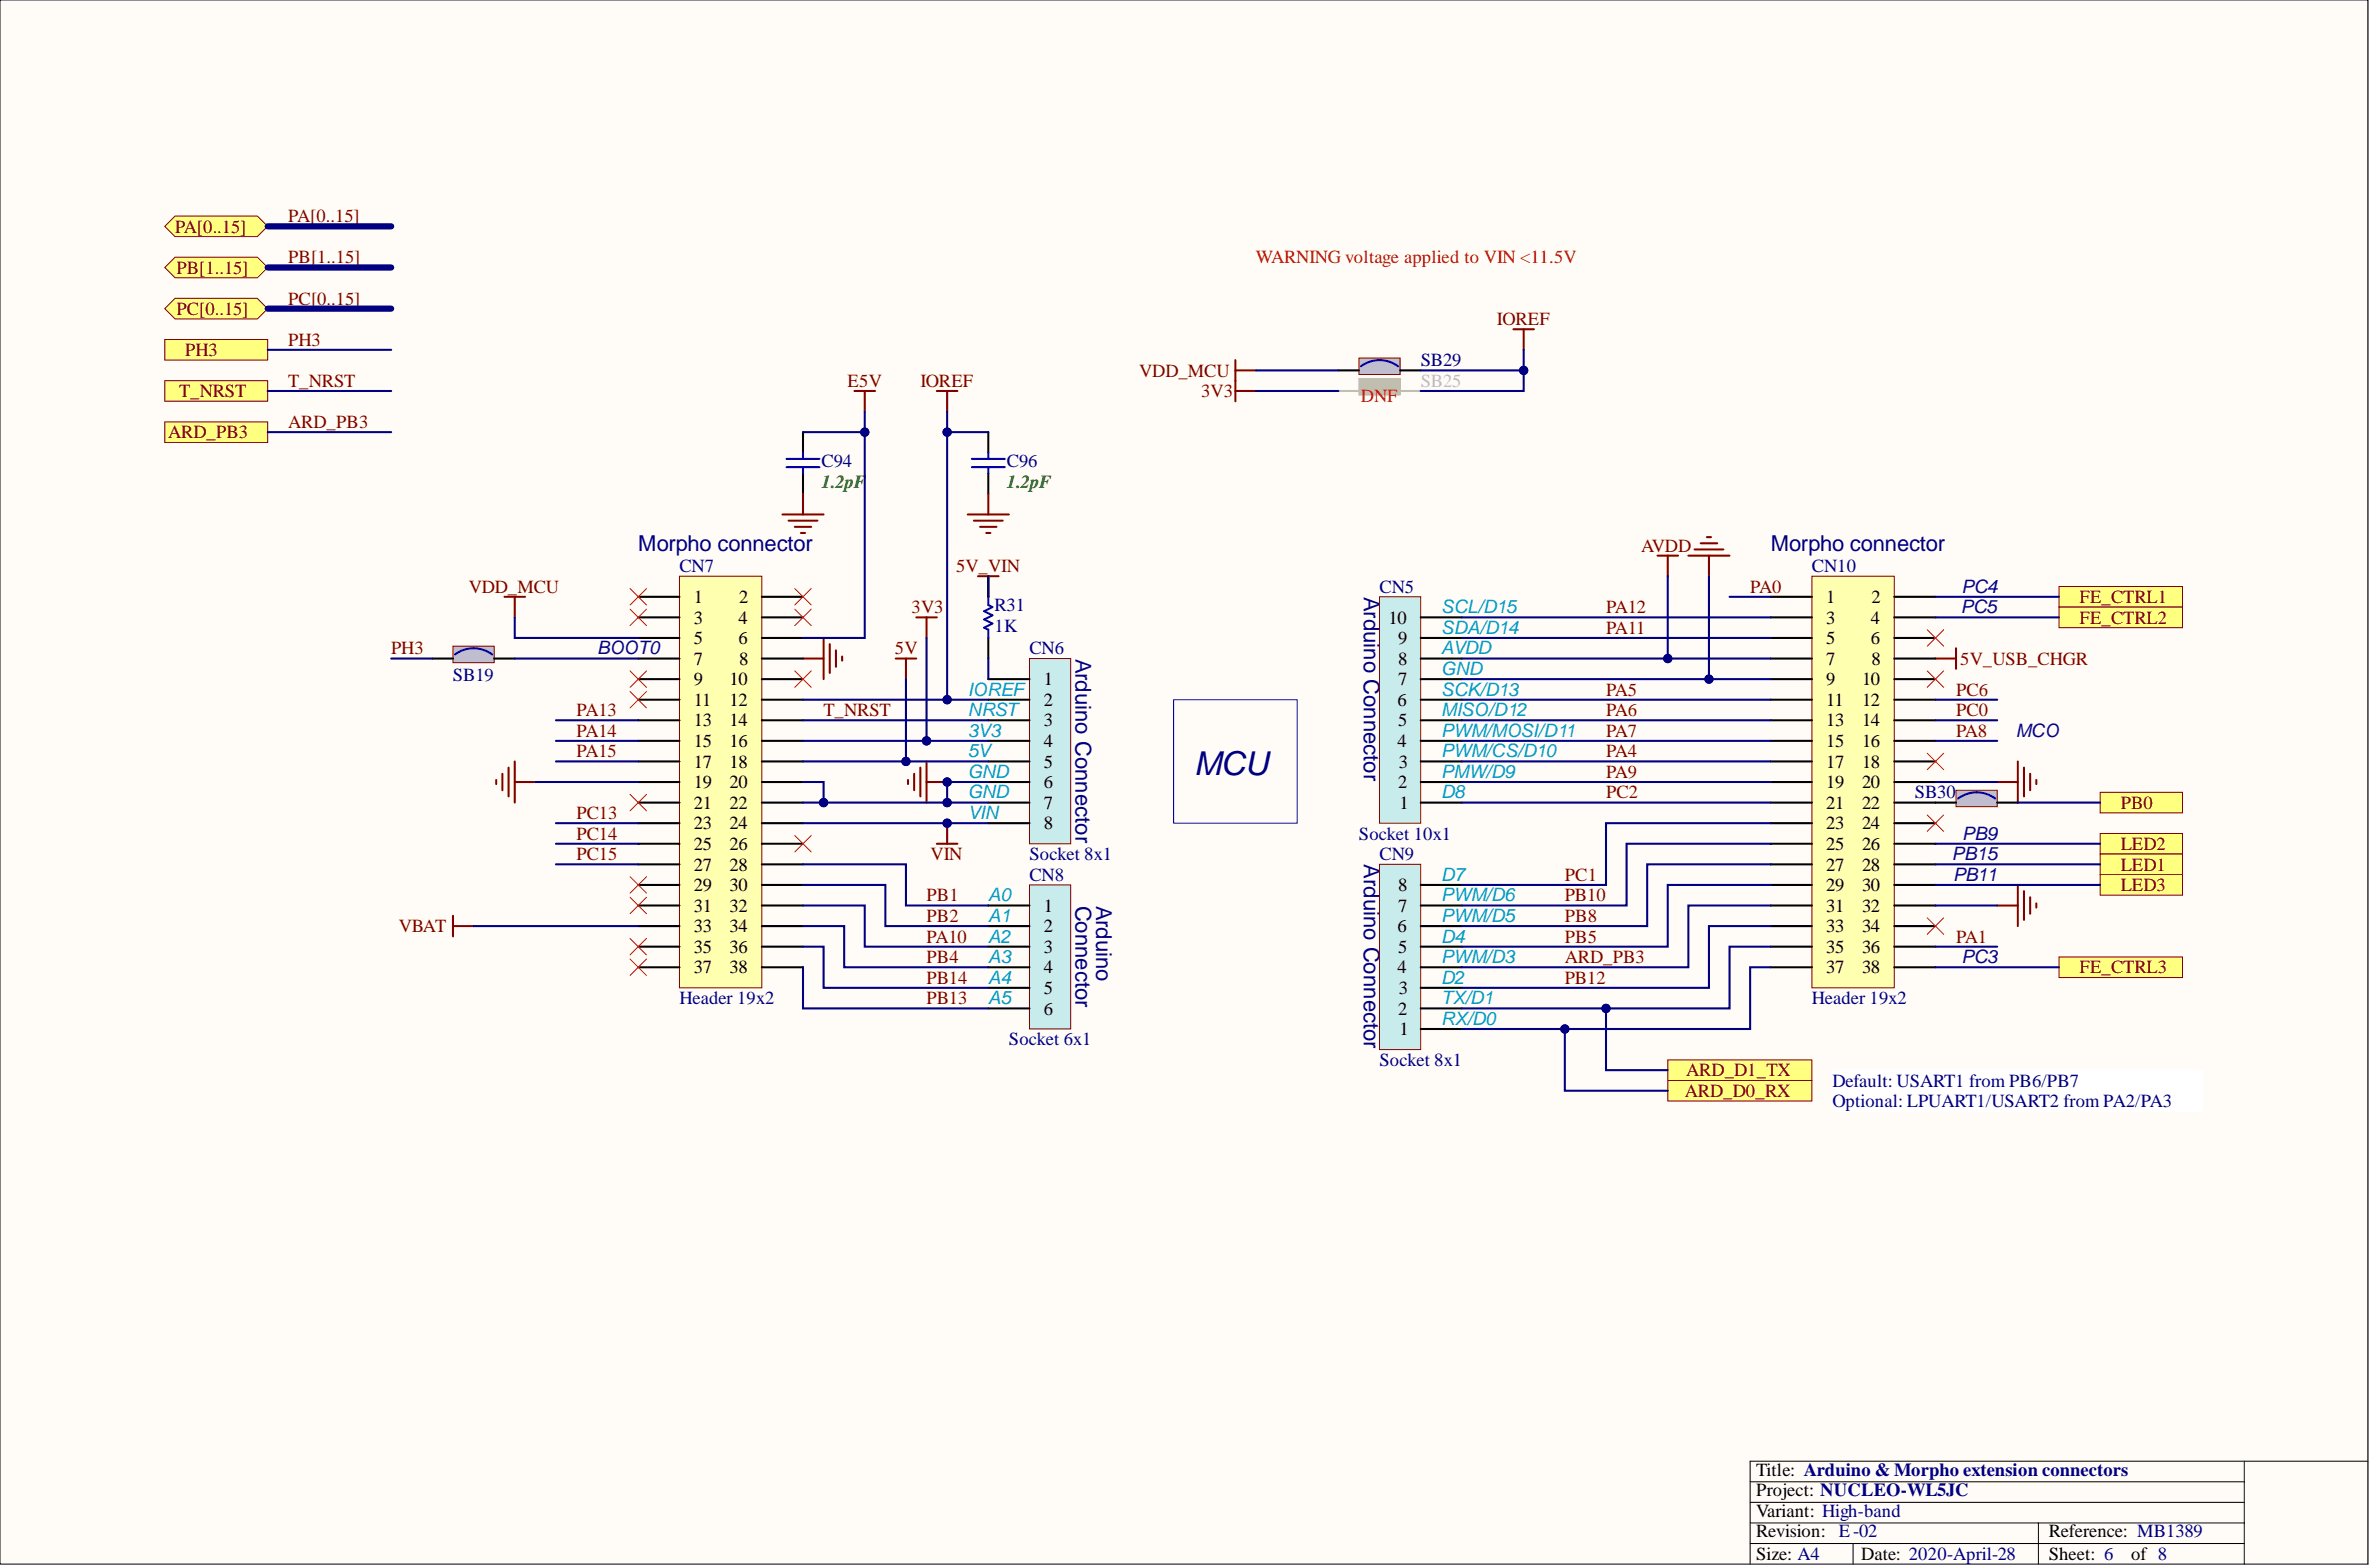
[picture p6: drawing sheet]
<svg xmlns="http://www.w3.org/2000/svg" width="292mm" height="193mm" viewBox="0 0 292 193" stroke-linecap="round" stroke-linejoin="round" font-family="sans-serif">
<defs><g id="words">
<text font-size="4.1" fill="#000080" x="147.1" y="95.5">MCU</text>
<g font-size="2.7" fill="#000080">
<text x="78.6" y="67.8">Morpho connector</text>
<text x="218.1" y="67.8">Morpho connector</text>
<text x="168" y="73.5" transform="rotate(90 168 73.5)">Arduino Connector</text>
<text x="132.5" y="81.1" transform="rotate(90 132.5 81.1)">Arduino Connector</text>
<text x="168" y="106.4" transform="rotate(90 168 106.4)">Arduino Connector</text>
<text x="132.5" y="111.5" transform="rotate(90 132.5 111.5)">Connector</text>
<text x="135" y="111.5" transform="rotate(90 135 111.5)">Arduino</text>
</g>
<g font-size="2.3" fill="#800000">
<text x="21.6" y="28.6">PA[0..15]</text>
<text x="35.5" y="27.4">PA[0..15]</text>
<text x="21.7" y="33.7">PB[1..15]</text>
<text x="35.5" y="32.4">PB[1..15]</text>
<text x="21.7" y="38.8">PC[0..15]</text>
<text x="35.5" y="37.5">PC[0..15]</text>
<text x="184.4" y="40">IOREF</text>
<text x="22.8" y="43.8">PH3</text>
<text x="35.5" y="47.6">T_NRST</text>
<text x="35.5" y="42.6">PH3</text>
<text x="104.4" y="47.6">E5V</text>
<text x="113.4" y="47.6">IOREF</text>
<text x="140.4" y="46.4">VDD_MCU</text>
<text x="20.7" y="54">ARD_PB3</text>
<text x="22.1" y="48.9">T_NRST</text>
<text x="35.5" y="52.7">ARD_PB3</text>
<text x="148" y="48.9">3V3</text>
<text x="117.8" y="70.5">5V_VIN</text>
<text x="202.2" y="67.9">AVDD</text>
<text x="57.7" y="73">VDD_MCU</text>
<text x="112.3" y="75.5">3V3</text>
<text x="197.9" y="75.5">PA12</text>
<text x="215.6" y="73">PA0</text>
<text x="256.2" y="74.3">FE_CTRL1</text>
<text x="256.2" y="76.8">FE_CTRL2</text>
<text x="48.2" y="80.6">PH3</text>
<text x="110.3" y="80.6">5V</text>
<text x="197.9" y="78.1">PA11</text>
<text x="241.5" y="81.9">5V_USB_CHGR</text>
<text x="71" y="88.2">PA13</text>
<text x="101.5" y="88.2">T_NRST</text>
<text x="197.9" y="85.7">PA5</text>
<text x="197.9" y="88.2">PA6</text>
<text x="241" y="85.7">PC6</text>
<text x="241" y="88.2">PC0</text>
<text x="71" y="93.3">PA15</text>
<text x="71" y="90.7">PA14</text>
<text x="197.9" y="90.7">PA7</text>
<text x="197.9" y="93.3">PA4</text>
<text x="197.9" y="95.8">PA9</text>
<text x="241" y="90.7">PA8</text>
<text x="71" y="100.9">PC13</text>
<text x="197.9" y="98.3">PC2</text>
<text x="261.3" y="99.6">PB0</text>
<text x="71" y="103.4">PC14</text>
<text x="71" y="105.9">PC15</text>
<text x="114.7" y="105.9">VIN</text>
<text x="261.3" y="104.7">LED2</text>
<text x="261.3" y="107.2">LED1</text>
<text x="114.1" y="111">PB1</text>
<text x="114.1" y="113.5">PB2</text>
<text x="192.8" y="111">PB10</text>
<text x="192.8" y="113.5">PB8</text>
<text x="192.8" y="108.5">PC1</text>
<text x="261.3" y="109.7">LED3</text>
<text x="49.1" y="114.8">VBAT</text>
<text x="114.1" y="118.6">PB4</text>
<text x="114.1" y="116.1">PA10</text>
<text x="192.8" y="118.6">ARD_PB3</text>
<text x="192.8" y="116.1">PB5</text>
<text x="241" y="116.1">PA1</text>
<text x="256.2" y="119.9">FE_CTRL3</text>
<text x="114.1" y="123.7">PB13</text>
<text x="114.1" y="121.1">PB14</text>
<text x="192.8" y="121.1">PB12</text>
<text x="207.6" y="135.1">ARD_D0_RX</text>
<text x="207.7" y="132.5">ARD_D1_TX</text>
</g>
<g font-size="2.3" fill="#f00">
<text x="154.7" y="32.4">WARNING voltage applied to VIN &lt;11.5V</text>
<text x="167.7" y="49.5">DNF</text>
</g>
<g font-size="2.3" fill="#000080">
<text x="175" y="45.1">SB29</text>
<text x="101.2" y="57.5">C94</text>
<text x="124" y="57.5">C96</text>
<text x="83.7" y="70.5">CN7</text>
<text x="223.2" y="70.5">CN10</text>
<text x="122.5" y="77.8">1K</text>
<text x="122.5" y="75.3">R31</text>
<text x="170" y="73">CN5</text>
<text x="55.8" y="83.9">SB19</text>
<text x="126.8" y="80.6">CN6</text>
<text x="235.9" y="98.3">SB30</text>
<text x="126.8" y="105.9">Socket 8x1</text>
<text x="167.4" y="103.4">Socket 10x1</text>
<text x="170" y="105.9">CN9</text>
<text x="126.8" y="108.5">CN8</text>
<text x="83.7" y="123.7">Header 19x2</text>
<text x="223.2" y="123.7">Header 19x2</text>
<text x="124.3" y="128.7">Socket 6x1</text>
<text x="170" y="131.3">Socket 8x1</text>
<text x="225.8" y="133.8">Default: USART1 from PB6/PB7</text>
<text x="225.8" y="136.3">Optional: LPUART1/USART2 from PA2/PA3</text>
</g>
<text font-size="2.3" fill="#bfbebc" x="175" y="47.6">SB25</text>
<g font-size="2.3" fill="#008000">
<text x="101.2" y="60.1">1.2pF</text>
<text x="124" y="60.1">1.2pF</text>
</g>
<g font-size="2.3">
<text x="85.5" y="74.3">1</text>
<text x="85.5" y="76.8">3</text>
<text x="91" y="76.8">4</text>
<text x="91.1" y="74.3">2</text>
<text x="171.1" y="76.8">10</text>
<text x="225" y="74.3">1</text>
<text x="225" y="76.8">3</text>
<text x="230.5" y="76.8">4</text>
<text x="230.6" y="74.3">2</text>
<text x="85.5" y="79.3">5</text>
<text x="85.5" y="81.9">7</text>
<text x="91" y="79.3">6</text>
<text x="91.1" y="81.9">8</text>
<text x="172.2" y="81.9">8</text>
<text x="172.2" y="79.3">9</text>
<text x="225" y="79.3">5</text>
<text x="225" y="81.9">7</text>
<text x="230.5" y="79.3">6</text>
<text x="230.6" y="81.9">8</text>
<text x="85.5" y="84.4">9</text>
<text x="85.5" y="86.9">11</text>
<text x="85.5" y="89.5">13</text>
<text x="89.9" y="84.4">10</text>
<text x="89.9" y="86.9">12</text>
<text x="89.9" y="89.5">14</text>
<text x="128.6" y="84.4">1</text>
<text x="128.6" y="86.9">2</text>
<text x="128.6" y="89.5">3</text>
<text x="172.2" y="86.9">6</text>
<text x="172.2" y="89.5">5</text>
<text x="172.2" y="84.4">7</text>
<text x="225" y="84.4">9</text>
<text x="225" y="86.9">11</text>
<text x="225" y="89.5">13</text>
<text x="229.4" y="84.4">10</text>
<text x="229.4" y="86.9">12</text>
<text x="229.4" y="89.5">14</text>
<text x="85.5" y="92">15</text>
<text x="85.5" y="94.5">17</text>
<text x="89.9" y="92">16</text>
<text x="89.9" y="94.5">18</text>
<text x="128.6" y="92">4</text>
<text x="128.6" y="94.5">5</text>
<text x="172.2" y="92">4</text>
<text x="172.3" y="94.5">3</text>
<text x="225" y="92">15</text>
<text x="225" y="94.5">17</text>
<text x="229.4" y="92">16</text>
<text x="229.4" y="94.5">18</text>
<text x="85.5" y="97.1">19</text>
<text x="85.5" y="99.6">21</text>
<text x="89.9" y="97.1">20</text>
<text x="89.9" y="99.6">22</text>
<text x="128.6" y="97.1">6</text>
<text x="128.6" y="99.6">7</text>
<text x="172.2" y="97.1">2</text>
<text x="172.4" y="99.6">1</text>
<text x="225" y="97.1">19</text>
<text x="225" y="99.6">21</text>
<text x="229.4" y="97.1">20</text>
<text x="229.4" y="99.6">22</text>
<text x="85.5" y="102.1">23</text>
<text x="85.5" y="104.7">25</text>
<text x="85.5" y="107.2">27</text>
<text x="89.9" y="102.1">24</text>
<text x="89.9" y="104.7">26</text>
<text x="89.9" y="107.2">28</text>
<text x="128.6" y="102.1">8</text>
<text x="225" y="102.1">23</text>
<text x="225" y="104.7">25</text>
<text x="225" y="107.2">27</text>
<text x="229.4" y="102.1">24</text>
<text x="229.4" y="104.7">26</text>
<text x="229.4" y="107.2">28</text>
<text x="85.5" y="109.7">29</text>
<text x="85.5" y="112.3">31</text>
<text x="89.9" y="109.7">30</text>
<text x="89.9" y="112.3">32</text>
<text x="128.6" y="112.3">1</text>
<text x="172.2" y="112.3">7</text>
<text x="172.2" y="109.7">8</text>
<text x="225" y="109.7">29</text>
<text x="225" y="112.3">31</text>
<text x="229.4" y="109.7">30</text>
<text x="229.4" y="112.3">32</text>
<text x="85.5" y="114.8">33</text>
<text x="85.5" y="117.3">35</text>
<text x="85.5" y="119.9">37</text>
<text x="89.9" y="114.8">34</text>
<text x="89.9" y="117.3">36</text>
<text x="89.9" y="119.9">38</text>
<text x="128.6" y="114.8">2</text>
<text x="128.6" y="117.3">3</text>
<text x="128.6" y="119.9">4</text>
<text x="172.2" y="119.9">4</text>
<text x="172.2" y="114.8">6</text>
<text x="172.2" y="117.3">5</text>
<text x="225" y="114.8">33</text>
<text x="225" y="117.3">35</text>
<text x="225" y="119.9">37</text>
<text x="229.4" y="114.8">34</text>
<text x="229.4" y="117.3">36</text>
<text x="229.4" y="119.9">38</text>
<text x="128.6" y="122.4">5</text>
<text x="128.6" y="124.9">6</text>
<text x="172.2" y="124.9">2</text>
<text x="172.3" y="122.4">3</text>
<text x="172.4" y="127.5">1</text>
<text x="216.4" y="181.7">Title: Arduino &amp; Morpho extension connectors</text>
<text x="216.4" y="184.3">Project: NUCLEO-WL5JC</text>
<text x="216.4" y="189.3">Revision: E-02</text>
<text x="216.4" y="186.8">Variant: High-band</text>
<text x="252.4" y="189.3">Reference: MB1389</text>
<text x="216.4" y="192.1">Size: A4</text>
<text x="229.3" y="192.1">Date: 2020-April-28</text>
<text x="252.4" y="192.1">Sheet: 6</text>
<text x="262.5" y="192.1">of 8</text>
</g>
<g font-size="2.3" fill="#009cca">
<text x="177.6" y="75.5">SCL/D15</text>
<text x="177.6" y="78.1">SDA/D14</text>
<text x="177.6" y="80.6">AVDD</text>
<text x="177.6" y="83.1">GND</text>
<text x="119.2" y="88.2">NRST</text>
<text x="119.2" y="85.7">IOREF</text>
<text x="177.6" y="85.7">SCK/D13</text>
<text x="177.6" y="88.2">MISO/D12</text>
<text x="119.2" y="95.8">GND</text>
<text x="119.2" y="93.3">5V</text>
<text x="119.2" y="90.7">3V3</text>
<text x="177.6" y="95.8">PMW/D9</text>
<text x="177.6" y="93.3">PWM/CS/D10</text>
<text x="177.6" y="90.7">PWM/MOSI/D11</text>
<text x="119.2" y="100.9">VIN</text>
<text x="119.2" y="98.3">GND</text>
<text x="177.6" y="98.3">D8</text>
<text x="121.8" y="111">A0</text>
<text x="121.8" y="113.5">A1</text>
<text x="177.6" y="113.5">PWM/D5</text>
<text x="177.6" y="111">PWM/D6</text>
<text x="177.6" y="108.5">D7</text>
<text x="121.8" y="116.1">A2</text>
<text x="121.8" y="118.6">A3</text>
<text x="177.6" y="116.1">D4</text>
<text x="177.6" y="118.6">PWM/D3</text>
<text x="121.8" y="121.1">A4</text>
<text x="121.8" y="123.7">A5</text>
<text x="177.6" y="123.7">TX/D1</text>
<text x="177.6" y="121.1">D2</text>
<text x="177.6" y="126.2">RX/D0</text>
</g>
<g font-size="2.3" fill="#0c0087">
<text x="241.6" y="75.5">PC5</text>
<text x="241.7" y="73">PC4</text>
<text x="73.6" y="80.6">BOOT0</text>
<text x="248.3" y="90.7">MCO</text>
<text x="240.5" y="105.9">PB15</text>
<text x="241.7" y="103.4">PB9</text>
<text x="240.6" y="108.5">PB11</text>
<text x="241.7" y="118.6">PC3</text>
</g>
</g></defs>
<path d="M0 0h291.7v192.6h-291.7z" fill-rule="evenodd" fill="#fffcf8"/>
<path d="M0 0h291.7v192.6h-291.7z" fill="none" stroke="#000" stroke-width=".12"/>
<path d="M0 0h291.7v192.6h-291.7z" fill-rule="evenodd" fill="#fffcf8"/>
<path d="M0 0h291.7v192.6h-291.7zM276.5 179.9v12.7M291.7 179.9h-76.1v12.7M215.6 182.5h60.9M215.6 185h60.9M215.6 190.1h60.9M215.6 187.5h60.9M228.3 190.1v2.5M251.1 187.5v5.1" fill="none" stroke="#000" stroke-width=".12"/>
<path d="M111.9 96v.6M112.6 95.3v2M113.4 94.5v3.6M114.1 93.8v5M114.1 96.3h2.6" fill="none" stroke="#800000" stroke-width=".25"/>
<circle cx="116.7" cy="96.3" r=".51" fill="#000080"/>
<circle cx="116.7" cy="96.3" r=".51" fill="none" stroke="#000080" stroke-width=".12"/>
<path d="M112.9 76h2.5M114.1 76v2.6M208 68.4h5.1M208.8 67.7h3.5M209.5 66.9h2.1M210.3 66.1h.5M210.5 68.4v2.6M110.3 81.1h2.6M111.6 81.1v2.5M115.4 103.9h2.6M116.7 101.4v2.5" fill="none" stroke="#800000" stroke-width=".25"/>
<circle cx="116.7" cy="101.4" r=".51" fill="#000080"/>
<circle cx="116.7" cy="101.4" r=".51" fill="none" stroke="#000080" stroke-width=".12"/>
<path d="M20.3 27.9l1.3-1.3h10.1l1.3 1.3-1.3 1.2h-10.1z" fill-rule="evenodd" fill="#ffff80"/>
<path d="M20.3 27.9l1.3-1.3h10.1l1.3 1.3-1.3 1.2h-10.1z" fill="none" stroke="#800000" stroke-width=".12"/>
<path d="M20.3 32.9l1.3-1.2h10.1l1.3 1.2-1.3 1.3h-10.1z" fill-rule="evenodd" fill="#ffff80"/>
<path d="M20.3 32.9l1.3-1.2h10.1l1.3 1.2-1.3 1.3h-10.1z" fill="none" stroke="#800000" stroke-width=".12"/>
<path d="M20.3 38l1.3-1.3h10.1l1.3 1.3-1.3 1.3h-10.1z" fill-rule="evenodd" fill="#ffff80"/>
<path d="M20.3 38l1.3-1.3h10.1l1.3 1.3-1.3 1.3h-10.1z" fill="none" stroke="#800000" stroke-width=".12"/>
<path d="M61.1 96v.6M61.9 95.3v2M62.7 94.5v3.6M63.4 93.8v5M63.4 96.3h2.6M246.1 96.3h2.5M248.6 93.8v5M249.3 94.5v3.6M250.1 95.3v2M250.9 96v.6" fill="none" stroke="#800000" stroke-width=".25"/>
<path d="M20.3 46.9h12.7v2.5h-12.7z" fill-rule="evenodd" fill="#ffff80"/>
<path d="M20.3 46.9h12.7v2.5h-12.7z" fill="none" stroke="#800000" stroke-width=".12"/>
<path d="M62.1 73.5h2.6M63.4 73.5v2.5M101.5 78.6v5M102.2 79.3v3.6M241 79.8v2.6M98.9 81.1h2.6M103 80.1v2M103.7 80.8v.5M238.4 81.1h2.6M55.8 112.8v2.5M55.8 114h2.5" fill="none" stroke="#800000" stroke-width=".25"/>
<path d="M144.6 86.2h15.2v15.2h-15.2z" fill="none" stroke="#00f" stroke-width=".12"/>
<path d="M126.8 109h5.1v17.7h-5.1z" fill-rule="evenodd" fill="#c8ebeb"/>
<path d="M126.8 109h5.1v17.7h-5.1z" fill="none" stroke="#800000" stroke-width=".12"/>
<path d="M121.8 111.5h5M121.8 114h5M121.8 116.6h5M121.8 119.1h5M121.8 121.6h5M121.8 124.2h5" fill="none" stroke="#000" stroke-width=".25"/>
<path d="M170 106.4h5v22.9h-5z" fill-rule="evenodd" fill="#c8ebeb"/>
<path d="M170 106.4h5v22.9h-5z" fill="none" stroke="#800000" stroke-width=".12"/>
<path d="M175 119.1h5.1M175 116.6h5.1M175 114h5.1M175 111.5h5.1M175 109h5.1M175 126.7h5.1M175 124.2h5.1M175 121.6h5.1" fill="none" stroke="#000" stroke-width=".25"/>
<path d="M126.8 81.1h5.1v22.8h-5.1z" fill-rule="evenodd" fill="#c8ebeb"/>
<path d="M126.8 81.1h5.1v22.8h-5.1z" fill="none" stroke="#800000" stroke-width=".12"/>
<path d="M121.8 83.6h5M121.8 86.2h5M121.8 88.7h5M121.8 91.2h5M121.8 93.8h5M121.8 96.3h5M121.8 98.8h5M121.8 101.4h5" fill="none" stroke="#000" stroke-width=".25"/>
<path d="M170 73.5h5v27.9h-5z" fill-rule="evenodd" fill="#c8ebeb"/>
<path d="M170 73.5h5v27.9h-5z" fill="none" stroke="#800000" stroke-width=".12"/>
<path d="M175 78.6h5.1M175 76h5.1M175 98.8h5.1M175 96.3h5.1M175 93.8h5.1M175 91.2h5.1M175 88.7h5.1M175 86.2h5.1M175 83.6h5.1M175 81.1h5.1" fill="none" stroke="#000" stroke-width=".25"/>
<path d="M83.7 71h10.2v50.6h-10.2z" fill-rule="evenodd" fill="#ffffb0"/>
<path d="M83.7 71h10.2v50.6h-10.2z" fill="none" stroke="#800000" stroke-width=".12"/>
<g fill="none" stroke="#000" stroke-width=".25">
<path d="M78.6 73.5h5.1M78.6 76h5.1M78.6 78.6h5.1M93.9 73.5h5M93.9 76h5M93.9 78.6h5M78.6 81.1h5.1M78.6 83.6h5.1M78.6 86.2h5.1M78.6 88.7h5.1M78.6 91.2h5.1M78.6 93.8h5.1"/>
<path d="M78.6 96.3h5.1M78.6 98.8h5.1M93.9 81.1h5M93.9 83.6h5M93.9 86.2h5M93.9 88.7h5M93.9 91.2h5M93.9 93.8h5M93.9 96.3h5M93.9 98.8h5M78.6 101.4h5.1M78.6 103.9h5.1"/>
<path d="M78.6 106.4h5.1M78.6 109h5.1M78.6 111.5h5.1M78.6 114h5.1M78.6 116.6h5.1M78.6 119.1h5.1M93.9 101.4h5M93.9 103.9h5M93.9 106.4h5M93.9 109h5M93.9 111.5h5M93.9 114h5"/>
<path d="M93.9 116.6h5M93.9 119.1h5"/>
</g>
<path d="M223.2 71h10.2v50.6h-10.2z" fill-rule="evenodd" fill="#ffffb0"/>
<path d="M223.2 71h10.2v50.6h-10.2z" fill="none" stroke="#800000" stroke-width=".12"/>
<g fill="none" stroke="#000" stroke-width=".25">
<path d="M121.8 71v2.5M121.8 78.6v2.5M218.1 73.5h5.1M218.1 76h5.1M218.1 78.6h5.1M233.4 73.5h5M233.4 76h5M233.4 78.6h5M218.1 81.1h5.1M218.1 83.6h5.1M218.1 86.2h5.1M218.1 88.7h5.1"/>
<path d="M218.1 91.2h5.1M218.1 93.8h5.1M218.1 96.3h5.1M218.1 98.8h5.1M233.4 81.1h5M233.4 83.6h5M233.4 86.2h5M233.4 88.7h5M233.4 91.2h5M233.4 93.8h5M233.4 96.3h5M233.4 98.8h5"/>
<path d="M218.1 101.4h5.1M218.1 103.9h5.1M218.1 106.4h5.1M218.1 109h5.1M218.1 111.5h5.1M218.1 114h5.1M218.1 116.6h5.1M218.1 119.1h5.1M233.4 101.4h5M233.4 103.9h5M233.4 106.4h5M233.4 109h5"/>
<path d="M233.4 111.5h5M233.4 114h5M233.4 116.6h5M233.4 119.1h5"/>
</g>
<path d="M77.6 82.6l2 2M77.6 85.2l2 2M79.6 82.6l-2 2M79.6 85.2l-2 2M97.9 82.6l2 2M99.9 82.6l-2 2M97.9 102.9l2 2M99.9 102.9l-2 2" fill="none" stroke="#f00" stroke-width=".12"/>
<path d="M121.8 73.5v1l.5 .3-1.1 .5 1.1 .5-1.1 .5 1.1 .5-1.1 .5 .6 .2v1.1" fill="none" stroke="#00f" stroke-width=".25"/>
<path d="M120.5 71h2.5M121.8 71v2.5" fill="none" stroke="#800000" stroke-width=".25"/>
<path d="M205.5 133.1h17.7v2.5h-17.7z" fill-rule="evenodd" fill="#ffff80"/>
<path d="M205.5 133.1h17.7v2.5h-17.7z" fill="none" stroke="#800000" stroke-width=".12"/>
<path d="M205.5 130.5h17.7v2.6h-17.7z" fill-rule="evenodd" fill="#ffff80"/>
<path d="M205.5 130.5h17.7v2.6h-17.7z" fill="none" stroke="#800000" stroke-width=".12"/>
<path d="M225.8 131.8h45.6v5.1h-45.6z" fill-rule="evenodd" fill="#fff"/>
<path d="M225.8 131.8h45.6v5.1h-45.6z" fill="none" stroke="#fff" stroke-width=".12"/>
<path d="M237.4 82.6l2.1 2M239.5 82.6l-2.1 2" fill="none" stroke="#f00" stroke-width=".12"/>
<path d="M55.8 79.6h5.1v2h-5.1z" fill-rule="evenodd" fill="#c0c0c0"/>
<path d="M55.8 79.6h5.1v2h-5.1z" fill="none" stroke="#800000" stroke-width=".12"/>
<path d="M53.3 81.1h2.5M60.9 81.1h2.5" fill="none" stroke="#000" stroke-width=".25"/>
<path d="M56.1 80.6a3.8 3.8 0 0 1 4.5 0" fill="none" stroke="#00f" stroke-width=".25"/>
<path d="M115.4 48.1h2.6M116.7 48.1v2.6M186.4 40.5h2.6M187.7 40.5v2.6M204.2 68.4h2.5M205.5 68.4v2.6M246.1 111.5h2.5M248.6 109v5M249.3 109.7v3.6M250.1 110.5v2M250.9 111.3v.5" fill="none" stroke="#800000" stroke-width=".25"/>
<path d="M77.6 97.8l2 2.1M79.6 97.8l-2 2.1" fill="none" stroke="#f00" stroke-width=".12"/>
<path d="M167.4 44.1h5.1v2h-5.1z" fill-rule="evenodd" fill="#c0c0c0"/>
<path d="M167.4 44.1h5.1v2h-5.1z" fill="none" stroke="#800000" stroke-width=".12"/>
<path d="M164.9 45.6h2.5M172.5 45.6h2.5" fill="none" stroke="#000" stroke-width=".25"/>
<path d="M167.7 45.1a3.8 3.8 0 0 1 4.5 0" fill="none" stroke="#00f" stroke-width=".25"/>
<path d="M167.4 46.6h5.1v2.1h-5.1z" fill-rule="evenodd" fill="#bfbebc"/>
<path d="M167.4 46.6h5.1v2.1h-5.1z" fill="none" stroke="#bfbebc" stroke-width=".12"/>
<path d="M164.9 48.1h2.5M167.7 47.6a3.8 3.8 0 0 1 4.5 0M172.5 48.1h2.5" fill="none" stroke="#bfbebc" stroke-width=".25"/>
<path d="M152.2 44.3v5.1M152.2 45.6h2.5M152.2 48.1h2.5" fill="none" stroke="#800000" stroke-width=".25"/>
<path d="M241 97.3h5.1v2h-5.1z" fill-rule="evenodd" fill="#c0c0c0"/>
<path d="M241 97.3h5.1v2h-5.1z" fill="none" stroke="#800000" stroke-width=".12"/>
<path d="M238.4 98.8h2.6M246.1 98.8h2.5" fill="none" stroke="#000" stroke-width=".25"/>
<path d="M241.2 98.3a3.8 3.8 0 0 1 4.6 0" fill="none" stroke="#00f" stroke-width=".25"/>
<path d="M258.7 102.6h10.2v2.6h-10.2z" fill-rule="evenodd" fill="#ffff80"/>
<path d="M258.7 102.6h10.2v2.6h-10.2z" fill="none" stroke="#800000" stroke-width=".12"/>
<path d="M258.7 105.2h10.2v2.5h-10.2z" fill-rule="evenodd" fill="#ffff80"/>
<path d="M258.7 105.2h10.2v2.5h-10.2z" fill="none" stroke="#800000" stroke-width=".12"/>
<path d="M258.7 107.7h10.2v2.5h-10.2z" fill-rule="evenodd" fill="#ffff80"/>
<path d="M258.7 107.7h10.2v2.5h-10.2z" fill="none" stroke="#800000" stroke-width=".12"/>
<path d="M253.7 72.2h15.2v2.6h-15.2z" fill-rule="evenodd" fill="#ffff80"/>
<path d="M253.7 72.2h15.2v2.6h-15.2z" fill="none" stroke="#800000" stroke-width=".12"/>
<path d="M253.7 74.8h15.2v2.5h-15.2z" fill-rule="evenodd" fill="#ffff80"/>
<path d="M253.7 74.8h15.2v2.5h-15.2z" fill="none" stroke="#800000" stroke-width=".12"/>
<g fill="none" stroke="#f00" stroke-width=".12">
<path d="M97.9 72.5l2 2M97.9 75l2 2M99.9 72.5l-2 2M99.9 75l-2 2M237.4 77.5l2.1 2.1M239.5 77.5l-2.1 2.1M237.4 92.8l2.1 2M239.5 92.8l-2.1 2M77.6 115.6l2 2M77.6 118.1l2 2M79.6 115.6l-2 2M79.6 118.1l-2 2"/>
<path d="M237.4 100.4l2.1 2M237.4 113l2.1 2.1M239.5 100.4l-2.1 2M239.5 113l-2.1 2.1"/>
</g>
<path d="M258.7 97.6h10.2v2.5h-10.2z" fill-rule="evenodd" fill="#ffff80"/>
<path d="M258.7 97.6h10.2v2.5h-10.2z" fill="none" stroke="#800000" stroke-width=".12"/>
<path d="M20.3 41.8h12.7v2.5h-12.7z" fill-rule="evenodd" fill="#ffff80"/>
<path d="M20.3 41.8h12.7v2.5h-12.7z" fill="none" stroke="#800000" stroke-width=".12"/>
<path d="M253.7 117.8h15.2v2.6h-15.2z" fill-rule="evenodd" fill="#ffff80"/>
<path d="M253.7 117.8h15.2v2.6h-15.2z" fill="none" stroke="#800000" stroke-width=".12"/>
<path d="M77.6 72.5l2 2M77.6 75l2 2M79.6 72.5l-2 2M79.6 75l-2 2M77.6 108l2 2M77.6 110.5l2 2M79.6 108l-2 2M79.6 110.5l-2 2" fill="none" stroke="#f00" stroke-width=".12"/>
<path d="M20.3 51.9h12.7v2.6h-12.7z" fill-rule="evenodd" fill="#ffff80"/>
<path d="M20.3 51.9h12.7v2.6h-12.7z" fill="none" stroke="#800000" stroke-width=".12"/>
<path d="M98.9 53.2v2.6M98.9 58.3v2.5" fill="none" stroke="#000" stroke-width=".25"/>
<path d="M96.9 56.5h4.1M96.9 57.5h4.1M98.9 55.8v.7M98.9 57.5v.8" fill="none" stroke="#00f" stroke-width=".25"/>
<path d="M105.3 48.1h2.5M106.5 48.1v2.6M96.4 63.4h5.1M97.2 64.1h3.5M97.9 64.9h2M98.7 65.6h.5M98.9 60.8v2.6" fill="none" stroke="#800000" stroke-width=".25"/>
<g fill="none" stroke="#000080" stroke-width=".25">
<path d="M180.1 76h38M180.1 78.6h38M121.8 96.3h-5.1v2.5M180.1 93.8h38M180.1 96.3h38M180.1 98.8h38M68.5 103.9h10.1M68.5 106.4h10.1M98.9 106.4h12.7v5.1h10.2M98.9 109h10.2v5h12.7M98.9 111.5h7.6v5.1h15.3M98.9 114h5.1v5.1h17.8"/>
<path d="M218.1 101.4h-20.2v7.6h-17.8M218.1 103.9h-17.7v7.6h-20.3M218.1 106.4h-15.2v7.6h-22.8M218.1 109h-12.6v7.6h-25.4M218.1 111.5h-10.1v7.6h-27.9M218.1 114h-7.6v7.6h-30.4"/>
</g>
<circle cx="116.7" cy="96.3" r=".51" fill="#000080"/>
<circle cx="116.7" cy="96.3" r=".51" fill="none" stroke="#000080" stroke-width=".12"/>
<circle cx="116.7" cy="98.8" r=".51" fill="#000080"/>
<circle cx="116.7" cy="98.8" r=".51" fill="none" stroke="#000080" stroke-width=".12"/>
<path d="M98.9 96.3h2.6v2.5" fill="none" stroke="#000080" stroke-width=".25"/>
<circle cx="101.5" cy="98.8" r=".51" fill="#000080"/>
<circle cx="101.5" cy="98.8" r=".51" fill="none" stroke="#000080" stroke-width=".12"/>
<path d="M210.5 71v12.6M98.9 88.7h22.9" fill="none" stroke="#000080" stroke-width=".25"/>
<circle cx="210.5" cy="83.6" r=".51" fill="#000080"/>
<circle cx="210.5" cy="83.6" r=".51" fill="none" stroke="#000080" stroke-width=".12"/>
<path d="M33 48.1h15.2M205.5 71v10.1M238.4 73.5h15.3M238.4 76h15.3M66 96.3h12.6M68.5 88.7h10.1M68.5 91.2h10.1M238.4 111.5h7.7" fill="none" stroke="#000080" stroke-width=".25"/>
<circle cx="205.5" cy="81.1" r=".51" fill="#000080"/>
<circle cx="205.5" cy="81.1" r=".51" fill="none" stroke="#000080" stroke-width=".12"/>
<g fill="none" stroke="#000080" stroke-width=".25">
<path d="M121.8 71v2.5M213.1 73.5h5M111.6 83.6v10.2M121.8 81.1v2.5M180.1 88.7h38M180.1 91.2h38M238.4 96.3h7.7M238.4 86.2h7.7M58.3 114h20.3M68.5 101.4h10.1M98.9 116.6h2.6v5h20.3M98.9 119.1v5.1h22.9"/>
<path d="M238.4 116.6h7.7M238.4 119.1h15.3"/>
</g>
<circle cx="111.6" cy="93.8" r=".51" fill="#000080"/>
<circle cx="111.6" cy="93.8" r=".51" fill="none" stroke="#000080" stroke-width=".12"/>
<path d="M180.1 83.6h38" fill="none" stroke="#000080" stroke-width=".25"/>
<circle cx="210.5" cy="83.6" r=".51" fill="#000080"/>
<circle cx="210.5" cy="83.6" r=".51" fill="none" stroke="#000080" stroke-width=".12"/>
<path d="M180.1 81.1h38" fill="none" stroke="#000080" stroke-width=".25"/>
<circle cx="205.5" cy="81.1" r=".51" fill="#000080"/>
<circle cx="205.5" cy="81.1" r=".51" fill="none" stroke="#000080" stroke-width=".12"/>
<path d="M197.9 124.2v7.6h7.6" fill="none" stroke="#000080" stroke-width=".25"/>
<circle cx="197.9" cy="124.2" r=".51" fill="#000080"/>
<circle cx="197.9" cy="124.2" r=".51" fill="none" stroke="#000080" stroke-width=".12"/>
<path d="M192.8 126.7v7.6h12.7" fill="none" stroke="#000080" stroke-width=".25"/>
<circle cx="192.8" cy="126.7" r=".51" fill="#000080"/>
<circle cx="192.8" cy="126.7" r=".51" fill="none" stroke="#000080" stroke-width=".12"/>
<path d="M98.9 93.8h22.9" fill="none" stroke="#000080" stroke-width=".25"/>
<circle cx="111.6" cy="93.8" r=".51" fill="#000080"/>
<circle cx="111.6" cy="93.8" r=".51" fill="none" stroke="#000080" stroke-width=".12"/>
<path d="M218.1 119.1h-2.5v7.6h-35.5" fill="none" stroke="#000080" stroke-width=".25"/>
<circle cx="192.8" cy="126.7" r=".51" fill="#000080"/>
<circle cx="192.8" cy="126.7" r=".51" fill="none" stroke="#000080" stroke-width=".12"/>
<path d="M218.1 116.6h-5v7.6h-33" fill="none" stroke="#000080" stroke-width=".25"/>
<circle cx="197.9" cy="124.2" r=".51" fill="#000080"/>
<circle cx="197.9" cy="124.2" r=".51" fill="none" stroke="#000080" stroke-width=".12"/>
<path d="M48.2 81.1h5.1M63.4 81.1h15.2M68.5 93.8h10.1M98.9 98.8h22.9" fill="none" stroke="#000080" stroke-width=".25"/>
<circle cx="116.7" cy="98.8" r=".51" fill="#000080"/>
<circle cx="116.7" cy="98.8" r=".51" fill="none" stroke="#000080" stroke-width=".12"/>
<circle cx="101.5" cy="98.8" r=".51" fill="#000080"/>
<circle cx="101.5" cy="98.8" r=".51" fill="none" stroke="#000080" stroke-width=".12"/>
<path d="M98.9 101.4h22.9" fill="none" stroke="#000080" stroke-width=".25"/>
<circle cx="116.7" cy="101.4" r=".51" fill="#000080"/>
<circle cx="116.7" cy="101.4" r=".51" fill="none" stroke="#000080" stroke-width=".12"/>
<path d="M98.9 91.2h22.9M180.1 86.2h38" fill="none" stroke="#000080" stroke-width=".25"/>
<circle cx="114.1" cy="91.2" r=".51" fill="#000080"/>
<circle cx="114.1" cy="91.2" r=".51" fill="none" stroke="#000080" stroke-width=".12"/>
<path d="M114.1 78.6v12.6" fill="none" stroke="#000080" stroke-width=".25"/>
<circle cx="114.1" cy="91.2" r=".51" fill="#000080"/>
<circle cx="114.1" cy="91.2" r=".51" fill="none" stroke="#000080" stroke-width=".12"/>
<path d="M116.7 50.7v35.5h5.1" fill="none" stroke="#000080" stroke-width=".25"/>
<circle cx="116.7" cy="86.2" r=".51" fill="#000080"/>
<circle cx="116.7" cy="86.2" r=".51" fill="none" stroke="#000080" stroke-width=".12"/>
<circle cx="116.7" cy="53.2" r=".51" fill="#000080"/>
<circle cx="116.7" cy="53.2" r=".51" fill="none" stroke="#000080" stroke-width=".12"/>
<path d="M98.9 86.2h17.8" fill="none" stroke="#000080" stroke-width=".25"/>
<circle cx="116.7" cy="86.2" r=".51" fill="#000080"/>
<circle cx="116.7" cy="86.2" r=".51" fill="none" stroke="#000080" stroke-width=".12"/>
<path d="M187.7 43.1v2.5h-12.7" fill="none" stroke="#000080" stroke-width=".25"/>
<circle cx="187.7" cy="45.6" r=".51" fill="#000080"/>
<circle cx="187.7" cy="45.6" r=".51" fill="none" stroke="#000080" stroke-width=".12"/>
<path d="M187.7 45.6v2.5h-12.7" fill="none" stroke="#000080" stroke-width=".25"/>
<circle cx="187.7" cy="45.6" r=".51" fill="#000080"/>
<circle cx="187.7" cy="45.6" r=".51" fill="none" stroke="#000080" stroke-width=".12"/>
<path d="M33 43.1h15.2M33 53.2h15.2M106.5 50.7v27.9h-7.6M154.7 45.6h10.2M154.7 48.1h10.2M63.4 76v2.6h15.2M238.4 88.7h7.7M238.4 91.2h7.7M248.6 98.8h10.1M238.4 103.9h20.3M238.4 106.4h20.3M238.4 109h20.3" fill="none" stroke="#000080" stroke-width=".25"/>
<circle cx="106.5" cy="53.2" r=".51" fill="#000080"/>
<circle cx="106.5" cy="53.2" r=".51" fill="none" stroke="#000080" stroke-width=".12"/>
<path d="M98.9 53.2h7.6" fill="none" stroke="#000080" stroke-width=".25"/>
<circle cx="106.5" cy="53.2" r=".51" fill="#000080"/>
<circle cx="106.5" cy="53.2" r=".51" fill="none" stroke="#000080" stroke-width=".12"/>
<path d="M33 32.9h15.2M33 38h15.2M33 27.9h15.2" fill="none" stroke="#000080" stroke-width=".76"/>
<path d="M121.8 53.2v2.6M121.8 58.3v2.5" fill="none" stroke="#000" stroke-width=".25"/>
<path d="M119.7 56.5h4.1M119.7 57.5h4.1M121.8 55.8v.7M121.8 57.5v.8" fill="none" stroke="#00f" stroke-width=".25"/>
<path d="M116.7 53.2h5.1" fill="none" stroke="#000080" stroke-width=".25"/>
<circle cx="116.7" cy="53.2" r=".51" fill="#000080"/>
<circle cx="116.7" cy="53.2" r=".51" fill="none" stroke="#000080" stroke-width=".12"/>
<path d="M119.2 63.4h5.1M120 64.1h3.5M120.7 64.9h2.1M121.5 65.6h.5M121.8 60.8v2.6" fill="none" stroke="#800000" stroke-width=".25"/>
<use href="#words"/>
</svg>
